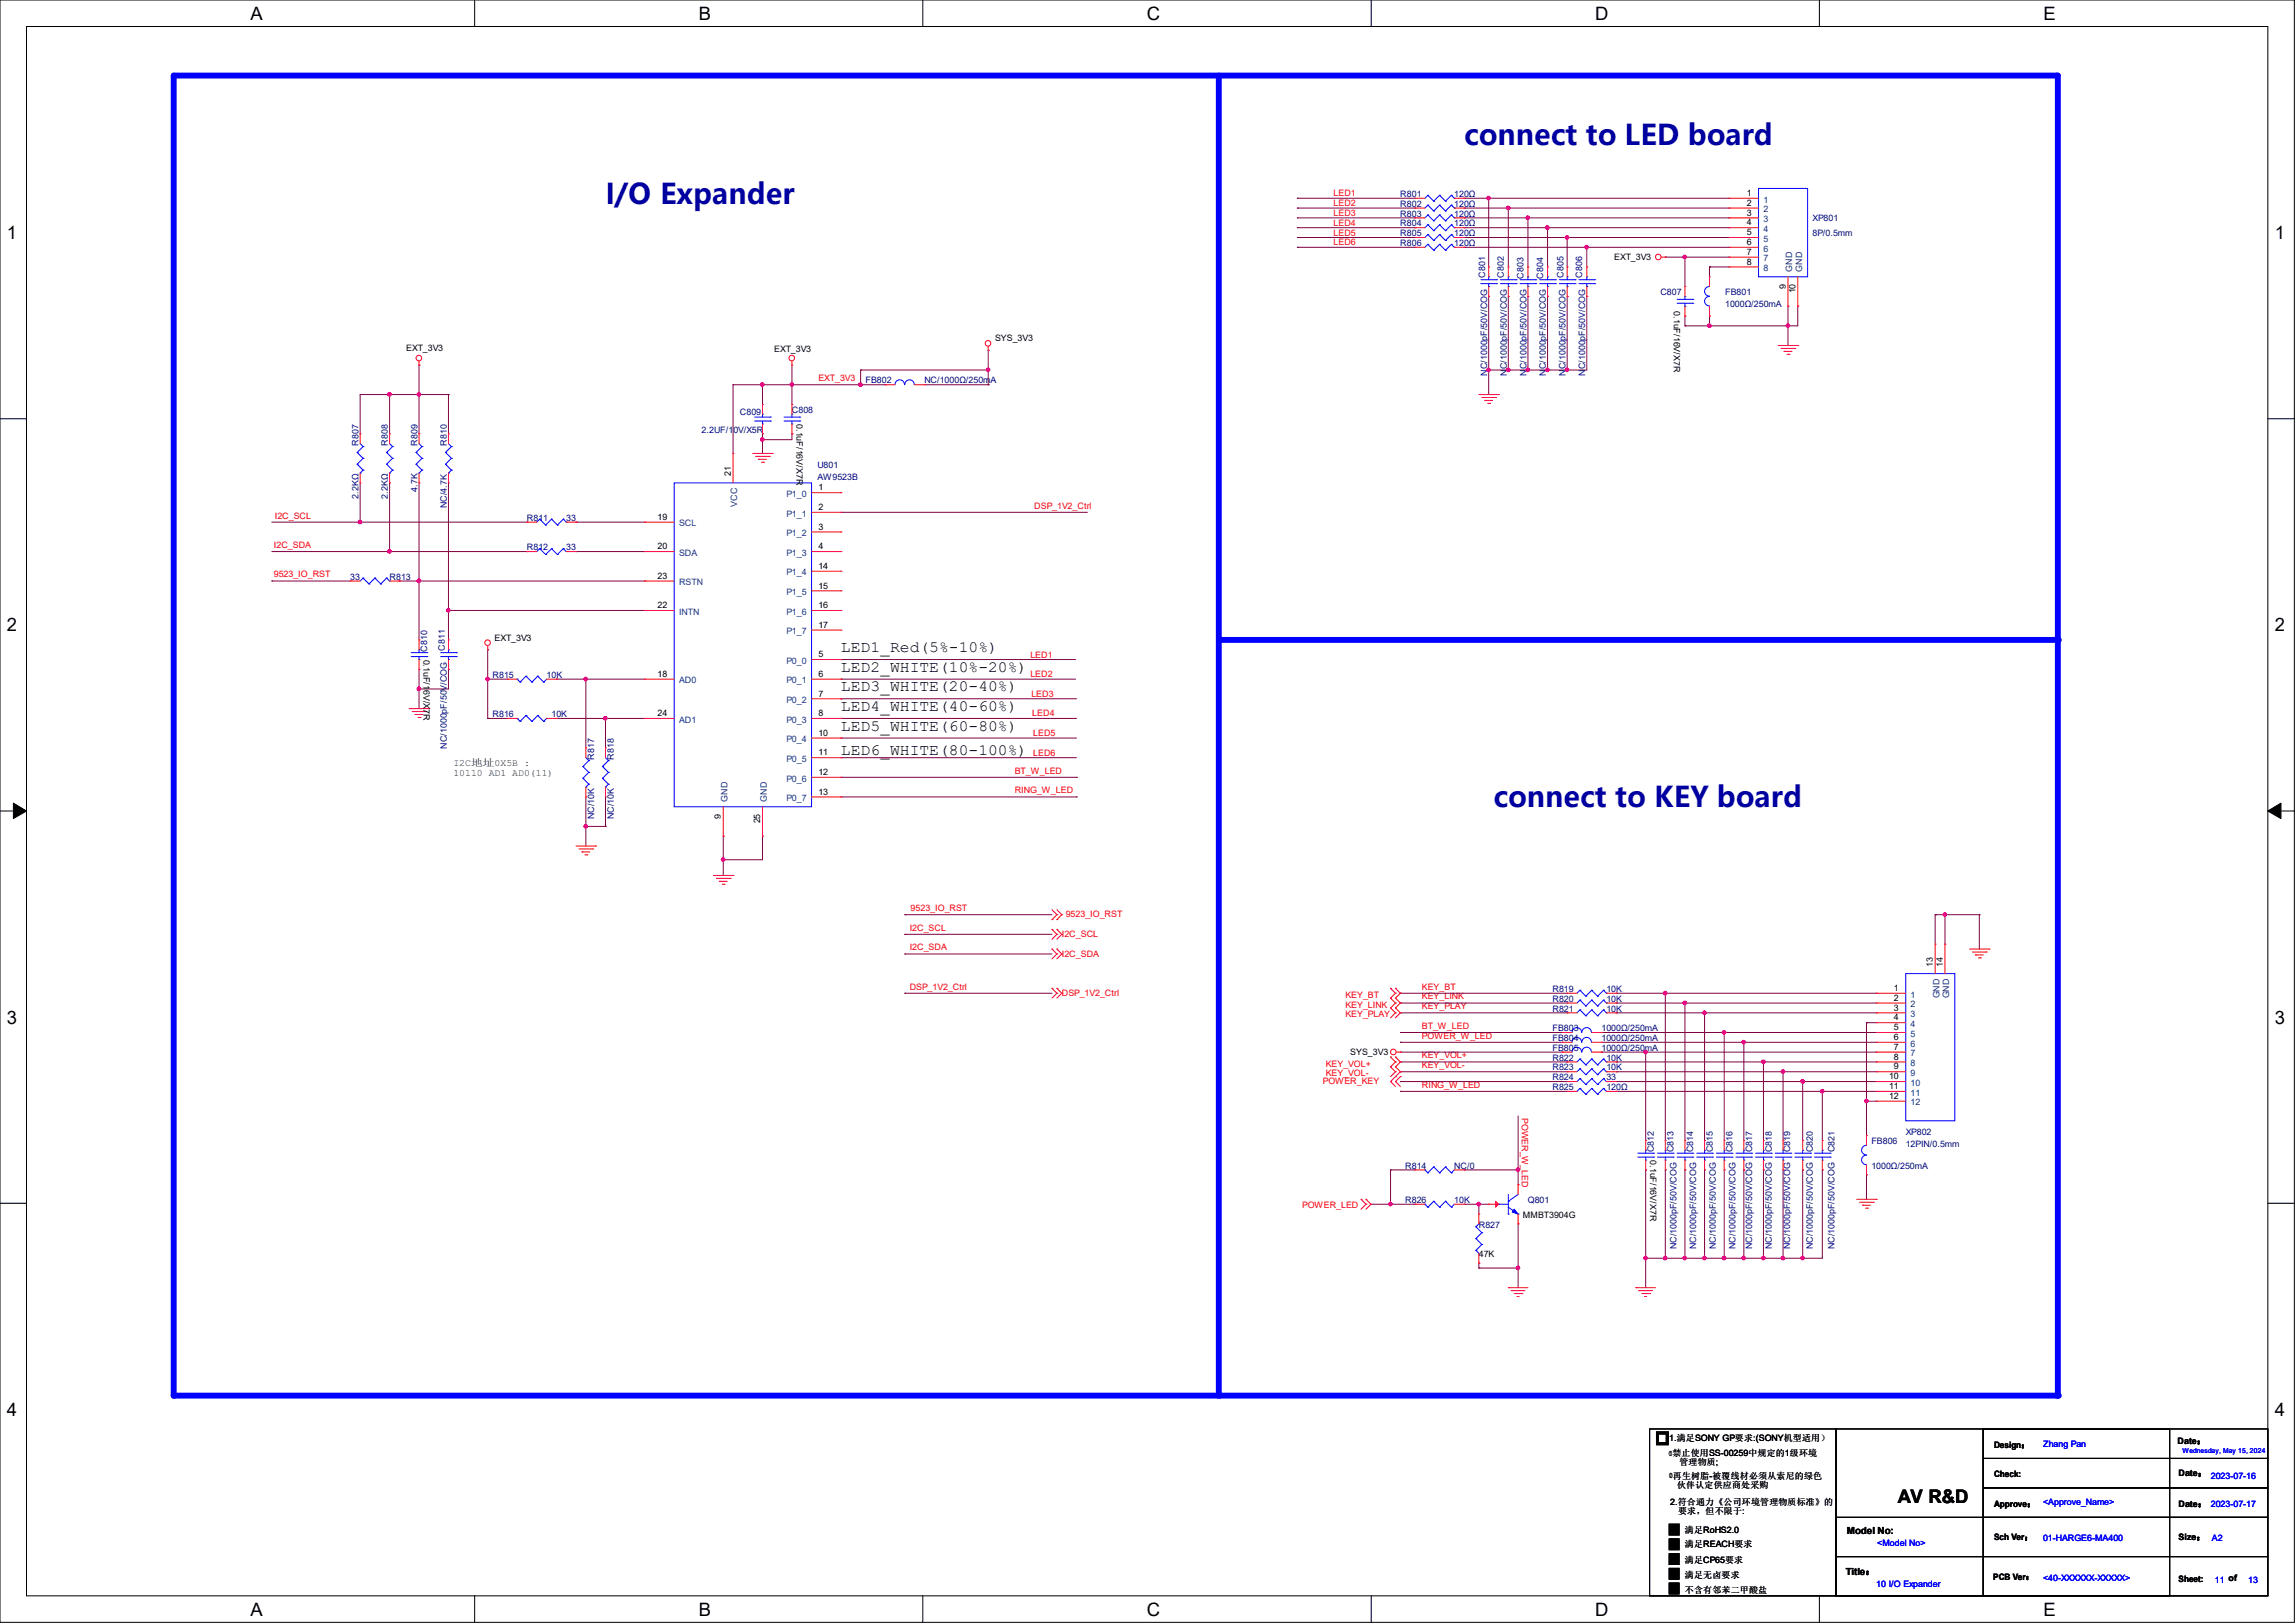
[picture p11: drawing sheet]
<svg xmlns="http://www.w3.org/2000/svg" width="297mm" height="210mm" viewBox="0 0 297 210" stroke-linecap="round" stroke-linejoin="round" font-family="sans-serif">
<defs><g id="words">
<g font-size="3.7" fill="#0000a0">
<text x="189.5" y="18.8">connect to LED board</text>
<text x="78.4" y="26.4">I/O Expander</text>
<text x="193.3" y="104.5">connect to KEY board</text>
</g>
<g font-size="2.4">
<text x="32.4" y="2.6">A</text>
<text x="90.4" y="2.6">B</text>
<text x="148.4" y="2.6">C</text>
<text x="206.5" y="2.6">D</text>
<text x="264.5" y="2.6">E</text>
<text x=".9" y="30.9">1</text>
<text x="294.4" y="30.9">1</text>
<text x=".9" y="81.7">2</text>
<text x="294.4" y="81.7">2</text>
<text x=".9" y="132.5">3</text>
<text x="294.4" y="132.5">3</text>
<text x=".9" y="183.2">4</text>
<text x="294.4" y="183.2">4</text>
<text x="245.6" y="194.5">AV R&amp;D</text>
<text x="32.4" y="209.1">A</text>
<text x="90.4" y="209.1">B</text>
<text x="148.4" y="209.1">C</text>
<text x="206.5" y="209.1">D</text>
<text x="264.5" y="209.1">E</text>
</g>
<g font-size="2">
<text x="108.8" y="84.4">LED1_Red(5%-10%)</text>
<text x="108.8" y="86.9">LED2_WHITE(10%-20%)</text>
<text x="108.8" y="89.5">LED3_WHITE(20-40%)</text>
<text x="108.8" y="94.5">LED5_WHITE(60-80%)</text>
<text x="108.8" y="92">LED4_WHITE(40-60%)</text>
<text x="108.8" y="97.7">LED6_WHITE(80-100%)</text>
</g>
<g font-size="1.3" fill="#008000">
<text x="58.7" y="99.1">I2C地址0X5B :</text>
<text x="58.7" y="100.4">10110 AD1 AD0(11)</text>
</g>
<g font-size="1.3">
<text x="238.9" y="203.8">Title：</text>
<text x="239" y="198.5">Model No:</text>
</g>
<g font-size="1.1" fill="#f00">
<text x="172.6" y="25.4">LED1</text>
<text x="172.6" y="26.7">LED2</text>
<text x="172.6" y="27.9">LED3</text>
<text x="172.6" y="29.2">LED4</text>
<text x="172.6" y="30.5">LED5</text>
<text x="172.6" y="31.8">LED6</text>
<text x="105.9" y="49.3">EXT_3V3</text>
<text x="133.9" y="65.8">DSP_1V2_Ctrl</text>
<text x="35.4" y="70.9">I2C_SDA</text>
<text x="35.6" y="67.1">I2C_SCL</text>
<text x="35.4" y="74.7">9523_IO_RST</text>
<text x="133.3" y="85.1">LED1</text>
<text x="133.3" y="87.6">LED2</text>
<text x="133.5" y="90.2">LED3</text>
<text x="133.6" y="92.7">LED4</text>
<text x="133.7" y="95.3">LED5</text>
<text x="131.3" y="100.1">BT_W_LED</text>
<text x="133.7" y="97.8">LED6</text>
<text x="131.3" y="102.7">RING_W_LED</text>
<text x="117.9" y="117.9">9523_IO_RST</text>
<text x="137.9" y="118.7">9523_IO_RST</text>
<text x="117.7" y="120.4">I2C_SCL</text>
<text x="117.7" y="123">I2C_SDA</text>
<text x="137.4" y="123.8">I2C_SDA</text>
<text x="137.4" y="121.2">I2C_SCL</text>
<text x="117.7" y="128.1">DSP_1V2_Ctrl</text>
<text x="137.4" y="128.9">DSP_1V2_Ctrl</text>
<text x="174.1" y="129.1">KEY_BT</text>
<text x="174.1" y="130.4">KEY_LINK</text>
<text x="174.1" y="131.7">KEY_PLAY</text>
<text x="184" y="130.6">KEY_PLAY</text>
<text x="184" y="129.3">KEY_LINK</text>
<text x="184" y="128.1">KEY_BT</text>
<text x="184" y="137">KEY_VOL+</text>
<text x="184" y="134.4">POWER_W_LED</text>
<text x="184" y="133.1">BT_W_LED</text>
<text x="171.2" y="140.3">POWER_KEY</text>
<text x="171.6" y="138">KEY_VOL+</text>
<text x="171.6" y="139.3">KEY_VOL-</text>
<text x="184" y="140.8">RING_W_LED</text>
<text x="184" y="138.2">KEY_VOL-</text>
<text x="196.9" y="144.6" transform="rotate(90 196.9 144.6)">POWER_W_LED</text>
<text x="168.5" y="156.3">POWER_LED</text>
</g>
<g font-size="1.1" fill="#000080">
<text x="181.2" y="29.3">R804</text>
<text x="181.2" y="26.8">R802</text>
<text x="181.2" y="28">R803</text>
<text x="181.2" y="25.5">R801</text>
<text x="188.2" y="29.3">120Ω</text>
<text x="188.2" y="26.8">120Ω</text>
<text x="188.2" y="28">120Ω</text>
<text x="188.2" y="25.5">120Ω</text>
<text x="234.6" y="28.7">XP801</text>
<text x="181.2" y="31.8">R806</text>
<text x="181.2" y="30.6">R805</text>
<text x="188.2" y="31.8">120Ω</text>
<text x="188.2" y="30.6">120Ω</text>
<text x="192.2" y="35.9" transform="rotate(-90 192.2 35.9)">C801</text>
<text x="194.6" y="35.9" transform="rotate(-90 194.6 35.9)">C802</text>
<text x="202.4" y="35.9" transform="rotate(-90 202.4 35.9)">C805</text>
<text x="204.8" y="35.9" transform="rotate(-90 204.8 35.9)">C806</text>
<text x="234.6" y="30.6">8P/0.5mm</text>
<text x="197.2" y="36.1" transform="rotate(-90 197.2 36.1)">C803</text>
<text x="199.7" y="36.1" transform="rotate(-90 199.7 36.1)">C804</text>
<text x="214.9" y="38.2">C807</text>
<text x="223.3" y="38.2">FB801</text>
<text x="223.3" y="39.7">1000Ω/250mA</text>
<text x="95.8" y="53.7">C809</text>
<text x="102.5" y="53.4">C808</text>
<text x="112" y="49.6">FB802</text>
<text x="119.6" y="49.6">NC/1000Ω/250mA</text>
<text x="192.5" y="48.6" transform="rotate(-90 192.5 48.6)">NC/1000pF/50V/COG</text>
<text x="195" y="48.6" transform="rotate(-90 195 48.6)">NC/1000pF/50V/COG</text>
<text x="197.5" y="48.6" transform="rotate(-90 197.5 48.6)">NC/1000pF/50V/COG</text>
<text x="200.1" y="48.6" transform="rotate(-90 200.1 48.6)">NC/1000pF/50V/COG</text>
<text x="202.6" y="48.6" transform="rotate(-90 202.6 48.6)">NC/1000pF/50V/COG</text>
<text x="205.2" y="48.6" transform="rotate(-90 205.2 48.6)">NC/1000pF/50V/COG</text>
<text x="46.4" y="57.7" transform="rotate(-90 46.4 57.7)">R807</text>
<text x="50.2" y="57.7" transform="rotate(-90 50.2 57.7)">R808</text>
<text x="54" y="57.7" transform="rotate(-90 54 57.7)">R809</text>
<text x="57.8" y="57.7" transform="rotate(-90 57.8 57.7)">R810</text>
<text x="90.8" y="56.1">2.2UF/10V/X5R</text>
<text x="46.4" y="64.5" transform="rotate(-90 46.4 64.5)">2.2KΩ</text>
<text x="50.2" y="64.5" transform="rotate(-90 50.2 64.5)">2.2KΩ</text>
<text x="54" y="63.6" transform="rotate(-90 54 63.6)">4.7K</text>
<text x="57.8" y="65.8" transform="rotate(-90 57.8 65.8)">NC/4.7K</text>
<text x="105.8" y="60.5">U801</text>
<text x="105.8" y="62.1">AW9523B</text>
<text x="68.2" y="67.4">R811</text>
<text x="68.2" y="71.2">R812</text>
<text x="73.3" y="67.4">33</text>
<text x="73.3" y="71.2">33</text>
<text x="45.3" y="75">33</text>
<text x="50.4" y="75">R813</text>
<text x="55.3" y="84.3" transform="rotate(-90 55.3 84.3)">C810</text>
<text x="57.6" y="84.2" transform="rotate(-90 57.6 84.2)">C811</text>
<text x="63.8" y="87.7">R815</text>
<text x="70.7" y="87.7">10K</text>
<text x="63.8" y="92.8">R816</text>
<text x="71.4" y="92.8">10K</text>
<text x="57.8" y="96.9" transform="rotate(-90 57.8 96.9)">NC/1000pF/50V/COG</text>
<text x="76.9" y="98.3" transform="rotate(-90 76.9 98.3)">R817</text>
<text x="79.4" y="98.3" transform="rotate(-90 79.4 98.3)">R818</text>
<text x="76.9" y="106" transform="rotate(-90 76.9 106)">NC/10K</text>
<text x="79.4" y="106" transform="rotate(-90 79.4 106)">NC/10K</text>
<text x="200.9" y="130.9">R821</text>
<text x="200.9" y="129.6">R820</text>
<text x="200.9" y="128.4">R819</text>
<text x="207.9" y="130.9">10K</text>
<text x="207.9" y="129.6">10K</text>
<text x="207.9" y="128.4">10K</text>
<text x="200.9" y="137.2">R822</text>
<text x="200.9" y="136">FB805</text>
<text x="200.9" y="134.7">FB804</text>
<text x="200.9" y="133.4">FB803</text>
<text x="207.3" y="136">1000Ω/250mA</text>
<text x="207.3" y="134.7">1000Ω/250mA</text>
<text x="207.3" y="133.4">1000Ω/250mA</text>
<text x="207.9" y="137.2">10K</text>
<text x="200.9" y="138.5">R823</text>
<text x="200.9" y="141.1">R825</text>
<text x="200.9" y="139.8">R824</text>
<text x="207.9" y="138.5">10K</text>
<text x="207.9" y="141.1">120Ω</text>
<text x="207.9" y="139.8">33</text>
<text x="214" y="149.1" transform="rotate(-90 214 149.1)">C812</text>
<text x="216.6" y="149.1" transform="rotate(-90 216.6 149.1)">C813</text>
<text x="219.1" y="149.1" transform="rotate(-90 219.1 149.1)">C814</text>
<text x="221.7" y="149.1" transform="rotate(-90 221.7 149.1)">C815</text>
<text x="224.2" y="149.1" transform="rotate(-90 224.2 149.1)">C816</text>
<text x="226.7" y="149.1" transform="rotate(-90 226.7 149.1)">C817</text>
<text x="229.3" y="149.1" transform="rotate(-90 229.3 149.1)">C818</text>
<text x="231.7" y="149.1" transform="rotate(-90 231.7 149.1)">C819</text>
<text x="234.6" y="149.1" transform="rotate(-90 234.6 149.1)">C820</text>
<text x="237.4" y="149.1" transform="rotate(-90 237.4 149.1)">C821</text>
<text x="242.2" y="148">FB806</text>
<text x="246.6" y="146.9">XP802</text>
<text x="246.6" y="148.4">12PIN/0.5mm</text>
<text x="181.9" y="155.7">R826</text>
<text x="181.9" y="151.2">R814</text>
<text x="188.2" y="155.7">10K</text>
<text x="188.2" y="151.2">NC/0</text>
<text x="197.7" y="155.7">Q801</text>
<text x="242.2" y="151.2">1000Ω/250mA</text>
<text x="191.4" y="158.8">R827</text>
<text x="217" y="161.7" transform="rotate(-90 217 161.7)">NC/1000pF/50V/COG</text>
<text x="219.5" y="161.7" transform="rotate(-90 219.5 161.7)">NC/1000pF/50V/COG</text>
<text x="222" y="161.7" transform="rotate(-90 222 161.7)">NC/1000pF/50V/COG</text>
<text x="224.6" y="161.7" transform="rotate(-90 224.6 161.7)">NC/1000pF/50V/COG</text>
<text x="226.7" y="161.7" transform="rotate(-90 226.7 161.7)">NC/1000pF/50V/COG</text>
<text x="229.3" y="161.7" transform="rotate(-90 229.3 161.7)">NC/1000pF/50V/COG</text>
<text x="231.7" y="161.7" transform="rotate(-90 231.7 161.7)">NC/1000pF/50V/COG</text>
<text x="234.6" y="161.7" transform="rotate(-90 234.6 161.7)">NC/1000pF/50V/COG</text>
<text x="237.4" y="161.7" transform="rotate(-90 237.4 161.7)">NC/1000pF/50V/COG</text>
</g>
<g font-size="1.1">
<text x="226.1" y="25.4">1</text>
<text x="226.1" y="26.6">2</text>
<text x="226.1" y="27.9">3</text>
<text x="226.1" y="29.2">4</text>
<text x="208.9" y="33.6">EXT_3V3</text>
<text x="226.1" y="30.4">5</text>
<text x="226.1" y="31.7">6</text>
<text x="226.1" y="33">7</text>
<text x="226.1" y="34.2">8</text>
<text x="216.6" y="40.3" transform="rotate(90 216.6 40.3)">0.1uF/16V/X7R</text>
<text x="231.1" y="37.3" transform="rotate(-90 231.1 37.3)">9</text>
<text x="232.4" y="38" transform="rotate(-90 232.4 38)">10</text>
<text x="52.6" y="45.4">EXT_3V3</text>
<text x="100.2" y="45.6">EXT_3V3</text>
<text x="128.8" y="44.2">SYS_3V3</text>
<text x="103.1" y="54.9" transform="rotate(90 103.1 54.9)">0.1uF/16V/X7R</text>
<text x="94.6" y="61.6" transform="rotate(-90 94.6 61.6)">21</text>
<text x="105.9" y="63.5">1</text>
<text x="105.9" y="66">2</text>
<text x="85.1" y="67.3">19</text>
<text x="85.1" y="71.1">20</text>
<text x="105.9" y="68.5">3</text>
<text x="105.9" y="71.1">4</text>
<text x="85.1" y="74.9">23</text>
<text x="105.9" y="73.6">14</text>
<text x="105.9" y="76.2">15</text>
<text x="64" y="82.9">EXT_3V3</text>
<text x="85.1" y="78.7">22</text>
<text x="105.9" y="78.7">16</text>
<text x="105.9" y="81.2">17</text>
<text x="54.8" y="85.3" transform="rotate(90 54.8 85.3)">0.1uF/16V/X7R</text>
<text x="85.1" y="87.6">18</text>
<text x="105.9" y="85.1">5</text>
<text x="105.9" y="87.6">6</text>
<text x="85.1" y="92.7">24</text>
<text x="105.9" y="90.1">7</text>
<text x="105.9" y="92.7">8</text>
<text x="105.9" y="95.2">10</text>
<text x="105.9" y="97.8">11</text>
<text x="105.9" y="100.3">12</text>
<text x="93.3" y="105.9" transform="rotate(-90 93.3 105.9)">9</text>
<text x="98.4" y="106.6" transform="rotate(-90 98.4 106.6)">25</text>
<text x="105.9" y="102.8">13</text>
<text x="250.2" y="125.1" transform="rotate(-90 250.2 125.1)">13</text>
<text x="251.4" y="125.1" transform="rotate(-90 251.4 125.1)">14</text>
<text x="245.1" y="128.2">1</text>
<text x="245.1" y="129.5">2</text>
<text x="245.1" y="130.8">3</text>
<text x="174.7" y="136.5">SYS_3V3</text>
<text x="245.1" y="132">4</text>
<text x="245.1" y="133.3">5</text>
<text x="245.1" y="134.6">6</text>
<text x="245.1" y="135.9">7</text>
<text x="245.1" y="137.1">8</text>
<text x="244.5" y="139.7">10</text>
<text x="244.5" y="140.9">11</text>
<text x="244.5" y="142.2">12</text>
<text x="245.1" y="138.4">9</text>
<text x="213.6" y="150.1" transform="rotate(90 213.6 150.1)">0.1uF/16V/X7R</text>
<text x="197.1" y="157.6">MMBT3904G</text>
<text x="191.4" y="162.6">47K</text>
<text x="216" y="186.5">1.满足SONY GP要求:(SONY机型适用）</text>
<text x="216.4" y="188.4">禁止使用SS-00259中规定的1级环境</text>
<text x="216.5" y="191.3">再生树脂-被覆线材必须从索尼的绿色</text>
<text x="217.3" y="189.6">管理物质;</text>
<text x="258.1" y="187.4">Design：</text>
<text x="258.1" y="191.2">Check:</text>
<text x="281.8" y="186.9">Date：</text>
<text x="281.9" y="191.1">Date：</text>
<text x="216.1" y="194.8">2.符合通力《公司环境管理物质标准》的</text>
<text x="217" y="192.5">伙伴认定供应商处采购</text>
<text x="217.2" y="196">要求，但不限于:</text>
<text x="258.1" y="195">Approve：</text>
<text x="281.9" y="195">Date： 2023-07-17</text>
<text x="218.1" y="198.3">满足RoHS2.0</text>
<text x="218.1" y="200.2">满足REACH要求</text>
<text x="218.1" y="202.3">满足CP65要求</text>
<text x="258.1" y="199.3">Sch Ver：</text>
<text x="281.9" y="199.3">Size：</text>
<text x="218.1" y="204.2">满足无卤要求</text>
<text x="218.1" y="206.1">不含有邻苯二甲酸盐</text>
<text x="257.9" y="204.4">PCB Ver：</text>
<text x="281.9" y="204.6">Sheet:</text>
</g>
<g font-size="1.1" fill="#004080">
<text x="228.2" y="26.2">1</text>
<text x="228.2" y="27.5">2</text>
<text x="228.2" y="28.7">3</text>
<text x="228.2" y="30">4</text>
<text x="228.2" y="31.3">5</text>
<text x="228.2" y="32.6">6</text>
<text x="228.2" y="33.8">7</text>
<text x="228.2" y="35.1">8</text>
<text x="232" y="35.2" transform="rotate(-90 232 35.2)">GND</text>
<text x="233.2" y="35.2" transform="rotate(-90 233.2 35.2)">GND</text>
<text x="95.4" y="65.6" transform="rotate(-90 95.4 65.6)">VCC</text>
<text x="101.8" y="64.3">P1_0</text>
<text x="87.9" y="68.1">SCL</text>
<text x="87.9" y="71.9">SDA</text>
<text x="101.8" y="66.8">P1_1</text>
<text x="101.8" y="69.4">P1_2</text>
<text x="101.8" y="71.9">P1_3</text>
<text x="87.9" y="75.7">RSTN</text>
<text x="101.8" y="74.5">P1_4</text>
<text x="101.8" y="77">P1_5</text>
<text x="87.9" y="79.5">INTN</text>
<text x="101.8" y="79.5">P1_6</text>
<text x="101.8" y="82.1">P1_7</text>
<text x="87.9" y="88.4">AD0</text>
<text x="101.8" y="85.9">P0_0</text>
<text x="101.8" y="88.4">P0_1</text>
<text x="87.9" y="93.5">AD1</text>
<text x="101.8" y="91">P0_2</text>
<text x="101.8" y="93.5">P0_3</text>
<text x="101.8" y="96.1">P0_4</text>
<text x="101.8" y="98.6">P0_5</text>
<text x="101.8" y="101.1">P0_6</text>
<text x="94.2" y="103.8" transform="rotate(-90 94.2 103.8)">GND</text>
<text x="99.2" y="103.8" transform="rotate(-90 99.2 103.8)">GND</text>
<text x="101.8" y="103.7">P0_7</text>
<text x="247.3" y="129.1">1</text>
<text x="247.3" y="130.3">2</text>
<text x="247.3" y="131.6">3</text>
<text x="251" y="129.2" transform="rotate(-90 251 129.2)">GND</text>
<text x="252.3" y="129.2" transform="rotate(-90 252.3 129.2)">GND</text>
<text x="247.3" y="132.9">4</text>
<text x="247.3" y="134.2">5</text>
<text x="247.3" y="135.4">6</text>
<text x="247.3" y="136.7">7</text>
<text x="247.3" y="138">8</text>
<text x="247.3" y="139.2">9</text>
<text x="247.3" y="140.5">10</text>
<text x="247.3" y="141.8">11</text>
<text x="247.3" y="143">12</text>
</g>
<g font-size="1.1" fill="#00f">
<text x="264.4" y="187.3">Zhang Pan</text>
<text x="286.1" y="191.4">2023-07-16</text>
<text x="264.4" y="194.8">&lt;Approve_Name&gt;</text>
<text x="242.9" y="200.1">&lt;Model No&gt;</text>
<text x="264.4" y="199.4">01-HARGE6-MA400</text>
<text x="286.3" y="199.4">A2</text>
<text x="242.8" y="205.3">10 I/O Expander</text>
<text x="264.4" y="204.6">&lt;40-XXXXXX-XXXXX&gt;</text>
<text x="286.6" y="204.8">11 of</text>
<text x="290.9" y="204.8">13</text>
</g>
<g font-size=".9">
<text x="216" y="188.4">①</text>
<text x="216" y="191.3">②</text>
</g>
<text font-size=".9" fill="#00f" x="282.5" y="188">Wednesday, May 15, 2024</text>
</g></defs>
<path d="M0 0h296.9v209.9h-296.9zM3.4 3.4h290.1v203.1h-290.1z" fill="none" stroke="#000" stroke-width=".13"/>
<g fill="#fff">
<path d="M32.4 .4h1.6v2.7h-1.6z"/>
<path d="M32.4 206.9h1.6v2.7h-1.6z"/>
</g>
<path d="M61.4 0v3.4M61.4 206.5v3.4" fill="none" stroke="#000" stroke-width=".13"/>
<g fill="#fff">
<path d="M90.4 .4h1.6v2.7h-1.6z"/>
<path d="M90.4 206.9h1.6v2.7h-1.6z"/>
</g>
<path d="M119.4 0v3.4M119.4 206.5v3.4" fill="none" stroke="#000" stroke-width=".13"/>
<g fill="#fff">
<path d="M148.4 .4h1.7v2.7h-1.7z"/>
<path d="M148.4 206.9h1.7v2.7h-1.7z"/>
</g>
<path d="M177.5 0v3.4M177.5 206.5v3.4" fill="none" stroke="#000" stroke-width=".13"/>
<g fill="#fff">
<path d="M206.5 .4h1.7v2.7h-1.7z"/>
<path d="M206.5 206.9h1.7v2.7h-1.7z"/>
</g>
<path d="M235.5 0v3.4M235.5 206.5v3.4" fill="none" stroke="#000" stroke-width=".13"/>
<g fill="#fff">
<path d="M264.5 .4h1.5v2.7h-1.5z"/>
<path d="M264.5 206.9h1.5v2.7h-1.5z"/>
<path d="M.9 28.8h1.3v2.7h-1.3z"/>
<path d="M294.4 28.8h1.3v2.7h-1.3z"/>
<path d="M.9 79.5h1.3v2.7h-1.3z"/>
<path d="M294.4 79.5h1.3v2.7h-1.3z"/>
</g>
<path d="M0 54.2h3.4M293.5 54.2h3.4" fill="none" stroke="#000" stroke-width=".13"/>
<g fill="#fff">
<path d="M.9 130.3h1.3v2.7h-1.3z"/>
<path d="M294.4 130.3h1.3v2.7h-1.3z"/>
</g>
<path d="M0 104.9h3.4M293.5 104.9h3.4" fill="none" stroke="#000" stroke-width=".13"/>
<path d="M1.7 103.9l1.7 1-1.7 1zM293.5 104.9l1.7-1v2z" fill="#000" stroke="#000" stroke-width=".13"/>
<g fill="#fff">
<path d="M.9 181.1h1.3v2.6h-1.3z"/>
<path d="M294.4 181.1h1.3v2.6h-1.3z"/>
</g>
<path d="M0 155.7h3.4M293.5 155.7h3.4" fill="none" stroke="#000" stroke-width=".13"/>
<path d="M22.5 9.8v170.8" fill="none" stroke="#00f" stroke-width=".76"/>
<circle cx="22.5" cy="180.6" r=".38" fill="#00f"/>
<path d="M22.5 9.8h243.7" fill="none" stroke="#00f" stroke-width=".76"/>
<circle cx="266.2" cy="9.8" r=".38" fill="#00f"/>
<path d="M157.7 9.8v170.8" fill="none" stroke="#00f" stroke-width=".76"/>
<circle cx="157.7" cy="180.6" r=".38" fill="#00f"/>
<path d="M266.3 9.8v170.8" fill="none" stroke="#00f" stroke-width=".76"/>
<circle cx="266.3" cy="180.6" r=".38" fill="#00f"/>
<path d="M22.5 180.6h243.7" fill="none" stroke="#00f" stroke-width=".76"/>
<circle cx="266.2" cy="180.6" r=".38" fill="#00f"/>
<path d="M157.7 82.8h108.6" fill="none" stroke="#00f" stroke-width=".76"/>
<circle cx="266.3" cy="82.8" r=".38" fill="#00f"/>
<g fill="none" stroke="#800040" stroke-width=".13">
<path d="M167.9 25.7h.1M167.9 26.9h.1M167.9 28.2h.1M167.9 29.5h.1M167.9 30.7h.1M167.9 32h.1M167.9 28.2h15.2M167.9 25.7h15.2M167.9 26.9h15.2M167.9 30.7h15.2M167.9 29.5h15.2M167.9 32h15.2"/>
<path d="M189.5 28.2h.1M189.5 26.9h.1M189.5 30.7h.1M189.5 29.5h.1M189.5 32h.1M189.5 25.7h.1M189.5 28.2h34.3M189.5 25.7h34.3M189.5 26.9h34.3M189.5 30.7h34.3M189.5 29.5h34.3M189.5 32h34.3"/>
<path d="M192.7 38.4h.1M192.7 25.7h.1M192.7 25.7v8.8M192.7 38.4v12.7M195.2 38.4h.1M195.2 26.9h.1M195.2 26.9v7.6M195.2 38.4v9.5M197.7 28.2h.1M197.7 38.4h.1M197.7 28.2v6.3M197.7 38.4v9.5"/>
<path d="M200.3 38.4h.1M200.3 29.5h.1M200.3 29.5v5M200.3 38.4v9.5M202.8 38.4h.1M202.8 30.7h.1M202.8 30.7v3.8M202.8 38.4v9.5M205.4 38.4h.1M205.4 32h.1M205.4 32v2.5M205.4 38.4v9.5h-12.7"/>
<path d="M215.5 33.3h.1M215.5 33.3h8.3M218.1 33.3h.1M218.1 33.3v3.8M221.2 34.5h.1M221.2 34.5h2.6M221.2 34.5v1.3M231.4 39.6h.1M231.4 39.6v5.1M232.7 39.6h.1M232.7 39.6v2.6h-14.6M46.6 51.1h.1"/>
<path d="M46.6 51.1h11.4M46.6 51.1v5M50.4 51.1h.1M50.4 51.1v5M54.2 51.1h.1M54.2 47.2h.1M54.2 47.2v8.9M58 51.1h.1M58 51.1v5M94.9 49.8h.1M94.9 49.8v8.9M94.9 49.8h19.7"/>
<path d="M98.7 49.8h.1M98.7 56.9h.1M98.7 56.1h.1M98.7 49.8v2.5M98.7 56.1v2.6M102.5 49.8h.1M102.5 56.1h.1M102.5 56.1v.8h-3.8M102.5 47.2v5.1M111.4 49.8h.1M111.4 47.9h.1M111.4 47.9h16.5"/>
<path d="M111.4 47.9v1.9M114.6 49.8h.1M119.6 49.8h8.3M127.9 45.3h.1M127.9 49.8h.1M127.9 47.9h.1M127.9 45.3v4.5M192.7 47.9h.1M195.2 47.9h.1M197.7 47.9h.1M200.3 47.9h.1M202.8 47.9h.1"/>
<path d="M218.1 40.9h.1M218.1 42.2h.1M218.1 40.9v1.3M221.2 42.2h.1M221.2 40.9h.1M221.2 40.9v1.3M231.4 42.2h.1M35.2 75.2h.1M35.2 71.4h33M35.2 67.6h33M35.2 75.2h10.1M46.6 67.6h.1"/>
<path d="M46.6 62.5v5.1M50.4 71.4h.1M50.4 62.5v8.9M51.7 75.2h.1M51.7 75.2h31.7M54.2 75.2h.1M54.2 62.5v20.3M58 79h.1M58 62.5v20.3M58 79h25.4M68.2 71.4h.1M68.2 67.6h.1"/>
<path d="M74.5 67.6h.1M74.5 71.4h.1M74.5 71.4h8.9M74.5 67.6h8.9M108.8 66.3h31.8M140.6 66.3h.1M54.2 89.2h.1M54.2 91.7h.1M54.2 86.6v5.1M58 86.6h.1M58 86.6v2.6h-3.8M63.1 87.9h.1"/>
<path d="M63.1 84.1h.1M63.1 93h.1M63.1 87.9h2.6M63.1 93h2.6M63.1 84.1v8.9M72 87.9h.1M72 93h.1M72 87.9h11.4M72 93h11.4M75.8 87.9h.1M75.8 87.9v8.9M78.4 93h.1"/>
<path d="M78.4 93v3.8M108.8 98h.1M108.8 85.3h.1M108.8 95.5h.1M108.8 93h.1M108.8 90.4h.1M108.8 87.9h.1M108.8 87.9h30.4M108.8 93h30.5M108.8 98h30.5M108.8 85.3h30.4M108.8 95.5h30.5"/>
<path d="M108.8 90.4h30.5M75.8 106.9h.1M75.8 103.1v6.4M75.8 106.9h2.6M78.4 106.9h.1M78.4 103.1v3.8M93.6 108.2h.1M93.6 111.3h.1M93.6 108.2v5.1M98.7 108.2h.1M98.7 108.2v3.1h-5.1M108.8 100.6h30.5"/>
<path d="M108.8 103.1h30.5M117.1 118.4h.1M117.1 118.4h19M139.3 100.6h.1M139.3 103.1h.1M250.4 118.4h.1M250.4 118.4h5.8M250.4 118.4v3.8M251.7 118.4h.1M251.7 118.4v3.8M256.2 118.4h.1M256.2 118.4v4.4"/>
<path d="M117.1 120.9h.1M117.1 123.4h.1M117.1 128.5h.1M117.1 120.9h19M117.1 123.4h19M117.1 128.5h19M181.2 140h.1M181.2 138.7h.1M181.2 137.4h.1M181.2 134.9h.1M181.2 133.6h.1M181.2 131.1h.1"/>
<path d="M181.2 129.8h.1M181.2 128.5h.1M181.2 136.1h.1M181.2 128.5h21.6M181.2 131.1h21.6M181.2 133.6h21M181.2 129.8h21.6M181.2 134.9h21M181.2 137.4h21.6M181.2 140h21.6M181.2 138.7h21.6M181.2 136.1h21"/>
<path d="M207.3 136.1h.1M207.3 133.6h35.5M207.3 134.9h35.5M207.3 136.1h35.5M209.2 128.5h.1M209.2 129.8h.1M209.2 131.1h.1M209.2 137.4h.1M209.2 138.7h.1M209.2 140h.1M209.2 128.5h33.6M209.2 131.1h33.6"/>
<path d="M209.2 129.8h33.6M209.2 137.4h33.6M209.2 140h33.6M209.2 138.7h33.6M213 136.1h.1M213 136.1v11.5M215.5 128.5h.1M215.5 128.5v19.1M218.1 129.8h.1M218.1 129.8v17.8M220.6 131.1h.1M220.6 131.1v16.5"/>
<path d="M223.1 133.6h.1M223.1 133.6v14M225.7 134.9h.1M225.7 134.9v12.7M228.2 137.4h.1M228.2 137.4v10.2M230.8 138.7h.1M230.8 138.7v8.9M233.3 140h.1M233.3 140v7.6M241.6 132.3h.1M241.6 132.3h1.2"/>
<path d="M241.6 132.3v14.6M177.4 155.8h5.7M180 155.8h.1M180 151.4h.1M180 151.4h3.1M180 151.4v4.4M181.2 141.2h.1M181.2 141.2h21.6M183.1 155.8h.1M189.5 155.8h.1M189.5 151.4h.1M189.5 155.8h3.2"/>
<path d="M189.5 151.4h7M191.4 155.8h.1M191.4 155.8v1.3M196.5 158.4h.1M196.5 151.4h.1M196.5 153.3h.1M196.5 144.4v8.9M196.5 158.4v8.2M209.2 141.2h.1M209.2 141.2h33.6M213 151.4h.1M213 151.4v15.2"/>
<path d="M215.5 151.4h.1M215.5 151.4v11.4M218.1 151.4h.1M218.1 151.4v11.4M220.6 151.4h.1M220.6 151.4v11.4M223.1 151.4h.1M223.1 151.4v11.4M225.7 151.4h.1M225.7 151.4v11.4M228.2 151.4h.1M228.2 151.4v11.4"/>
<path d="M230.8 151.4h.1M230.8 151.4v11.4M233.3 151.4h.1M233.3 151.4v11.4M235.8 151.4h.1M235.8 141.2h.1M235.8 151.4v11.4h-22.8M235.8 141.2v6.4M241.6 142.5h.1M241.6 152h.1M241.6 142.5h1.2M241.6 152v3.2"/>
<path d="M191.4 164.1h.1M191.4 163.4h.1M191.4 164.1h5.1M191.4 163.4v.7M196.5 164.1h.1M213 162.8h.1M215.5 162.8h.1M218.1 162.8h.1M220.6 162.8h.1M223.1 162.8h.1M225.7 162.8h.1M228.2 162.8h.1"/>
<path d="M230.8 162.8h.1M233.3 162.8h.1"/>
</g>
<g fill="#f0f" stroke="#f0f" stroke-width=".13">
<circle cx="50.4" cy="71.4" r=".23"/>
<circle cx="78.3" cy="92.9" r=".23"/>
<circle cx="46.6" cy="67.5" r=".23"/>
<circle cx="75.8" cy="106.9" r=".23"/>
<circle cx="75.8" cy="87.9" r=".23"/>
<circle cx="63.1" cy="87.9" r=".23"/>
<circle cx="54.2" cy="75.2" r=".23"/>
<circle cx="54.2" cy="89.1" r=".23"/>
<circle cx="54.2" cy="51" r=".23"/>
<circle cx="58" cy="79" r=".23"/>
<circle cx="93.6" cy="111.2" r=".23"/>
<circle cx="98.7" cy="49.8" r=".23"/>
<circle cx="111.4" cy="49.8" r=".23"/>
<circle cx="102.5" cy="49.8" r=".23"/>
<circle cx="98.7" cy="56.9" r=".23"/>
<circle cx="215.5" cy="128.5" r=".23"/>
<circle cx="220.6" cy="131" r=".23"/>
<circle cx="223.1" cy="133.6" r=".23"/>
<circle cx="218" cy="129.8" r=".23"/>
<circle cx="223.1" cy="162.8" r=".23"/>
<circle cx="228.2" cy="162.8" r=".23"/>
<circle cx="225.7" cy="162.8" r=".23"/>
<circle cx="230.7" cy="162.8" r=".23"/>
<circle cx="233.3" cy="162.8" r=".23"/>
<circle cx="225.7" cy="134.9" r=".23"/>
<circle cx="213" cy="162.8" r=".23"/>
<circle cx="213" cy="136.1" r=".23"/>
<circle cx="251.7" cy="118.3" r=".23"/>
<circle cx="218" cy="162.8" r=".23"/>
<circle cx="220.6" cy="162.8" r=".23"/>
<circle cx="215.5" cy="162.8" r=".23"/>
<circle cx="228.2" cy="137.4" r=".23"/>
<circle cx="230.7" cy="138.7" r=".23"/>
<circle cx="233.3" cy="139.9" r=".23"/>
<circle cx="235.8" cy="141.2" r=".23"/>
<circle cx="241.5" cy="142.5" r=".23"/>
<circle cx="195.2" cy="47.9" r=".23"/>
<circle cx="200.3" cy="47.9" r=".23"/>
<circle cx="202.8" cy="47.9" r=".23"/>
<circle cx="231.4" cy="42.1" r=".23"/>
<circle cx="221.2" cy="42.1" r=".23"/>
<circle cx="218" cy="33.3" r=".23"/>
<circle cx="197.7" cy="28.2" r=".23"/>
<circle cx="197.7" cy="47.9" r=".23"/>
<circle cx="192.6" cy="47.9" r=".23"/>
<circle cx="192.6" cy="25.6" r=".23"/>
<circle cx="195.2" cy="26.9" r=".23"/>
<circle cx="200.3" cy="29.4" r=".23"/>
<circle cx="202.8" cy="30.7" r=".23"/>
<circle cx="205.3" cy="32" r=".23"/>
<circle cx="191.4" cy="155.8" r=".23"/>
<circle cx="196.4" cy="164.1" r=".23"/>
<circle cx="196.4" cy="151.4" r=".23"/>
<circle cx="50.4" cy="51" r=".23"/>
<circle cx="179.9" cy="155.8" r=".23"/>
<circle cx="127.9" cy="47.9" r=".23"/>
</g>
<g fill="none" stroke="#f00" stroke-width=".13">
<path d="M183.1 29.5h.1M183.1 26.9h.1M183.1 32h.1M183.1 28.2h.1M183.1 25.7h.1M183.1 30.7h.1M183.1 29.5h1.3M183.1 26.9h1.3M183.1 32h1.3M183.1 28.2h1.3M183.1 25.7h1.3M183.1 30.7h1.3"/>
<path d="M188.2 29.5h1.3M188.2 26.9h1.3M188.2 32h1.3M188.2 28.2h1.3M188.2 25.7h1.3M188.2 30.7h1.3M189.5 29.5h.1M189.5 26.9h.1M189.5 32h.1M189.5 28.2h.1M189.5 25.7h.1M189.5 30.7h.1"/>
<path d="M192.7 34.5h.1M192.7 38.4h.1M192.7 34.5v1.3M192.7 37.1v1.3M195.2 34.5h.1M195.2 38.4h.1M195.2 34.5v1.3M195.2 37.1v1.3M197.7 34.5h.1M197.7 38.4h.1M197.7 34.5v1.3M197.7 37.1v1.3"/>
<path d="M200.3 34.5h.1M200.3 38.4h.1M200.3 34.5v1.3M200.3 37.1v1.3M202.8 34.5h.1M202.8 38.4h.1M202.8 34.5v1.3M202.8 37.1v1.3M205.4 34.5h.1M205.4 38.4h.1M205.4 34.5v1.3M205.4 37.1v1.3"/>
<path d="M215 33.3h.5M215.5 33.3h.1M218.1 37.1h.1M218.1 37.1v1.3M218.1 39.6v1.3M221.2 35.8h.1M221.2 35.8v1.3M221.2 39.6v1.3M223.8 25.7h.1M223.8 26.9h.1M223.8 28.2h.1M223.8 29.5h.1"/>
<path d="M223.8 30.7h.1M223.8 32h.1M223.8 33.3h.1M223.8 34.5h.1M223.8 33.3h3.8M223.8 29.5h3.8M223.8 26.9h3.8M223.8 32h3.8M223.8 28.2h3.8M223.8 25.7h3.8M223.8 30.7h3.8M223.8 34.5h3.8"/>
<path d="M231.4 39.6h.1M231.4 35.8v3.8M232.7 39.6h.1M232.7 35.8v3.8M46.6 56.1h.1M46.6 56.1v1.3M50.4 56.1h.1M50.4 56.1v1.3M54.2 47.2h.1M54.2 56.1h.1M54.2 46.7v.5M54.2 56.1v1.3"/>
<path d="M58 56.1h.1M58 56.1v1.3M94.9 58.7h.1M94.9 58.7v3.8M97.4 58.7h2.5M97.8 59.1h1.8M98.2 59.4h.1M98.2 59.4h1M98.6 59.8h.2M98.7 52.3h.1M98.7 56.1h.1M98.7 52.3v1.3"/>
<path d="M98.7 54.9v1.2M98.8 59.8h.1M99.6 59.1h.1M99.9 58.7h.1M102.5 47.2h.1M102.5 52.3h.1M102.5 56.1h.1M102.5 46.7v.5M102.5 52.3v1.3M102.5 54.9v1.2M114.6 49.8h.1M114.6 49.8h1.2"/>
<path d="M118.4 49.8h1.2M119.6 49.8h.1M127.9 45.3h.1M127.9 44.8v.5M191.4 51.1h2.5M191.8 51.4h1.7M192.2 51.8h.1M192.2 51.8h1M192.5 52.2h.3M192.8 52.2h.1M193.5 51.4h.1M193.9 51.1h.1"/>
<path d="M218.1 40.9h.1M221.2 40.9h.1M230.1 44.7h2.6M230.5 45.1h1.8M230.9 45.5h.1M230.9 45.5h1M231.3 45.8h.2M231.5 45.8h.1M232.3 45.1h.1M232.7 44.7h.1M45.3 75.2h.1M45.3 75.2h1.3"/>
<path d="M46.6 62.5h.1M46.6 61.2v1.3M50.4 62.5h.1M50.4 75.2h1.3M50.4 61.2v1.3M51.7 75.2h.1M54.2 62.5h.1M54.2 61.2v1.3M58 62.5h.1M58 61.2v1.3M68.2 67.6h.1M68.2 71.4h.1"/>
<path d="M68.2 71.4h1.3M68.2 67.6h1.3M73.3 71.4h1.2M73.3 67.6h1.2M74.5 67.6h.1M74.5 71.4h.1M83.4 79h.1M83.4 67.6h.1M83.4 71.4h.1M83.4 75.2h.1M83.4 71.4h3.8M83.4 79h3.8"/>
<path d="M83.4 67.6h3.8M83.4 75.2h3.8M105 63.8h3.8M105 66.3h3.8M105 68.8h3.8M105 71.4h3.8M105 73.9h3.8M105 76.5h3.8M105 79h3.8M108.8 63.8h.1M108.8 66.3h.1M108.8 68.8h.1"/>
<path d="M108.8 71.4h.1M108.8 73.9h.1M108.8 76.5h.1M108.8 79h.1M53 91.7h2.5M53.3 92.1h1.8M53.7 92.5h.1M53.7 92.5h1M54.1 92.8h.3M54.2 82.8h.1M54.2 86.6h.1M54.2 82.8v1.3"/>
<path d="M54.2 85.3v1.3M54.4 92.8h.1M55.1 92.1h.1M55.5 91.7h.1M58 82.8h.1M58 86.6h.1M58 82.8v1.3M58 85.3v1.3M63.1 84.1h.1M63.1 83.6v.5M65.7 87.9h.1M65.7 93h.1"/>
<path d="M65.7 87.9h1.2M65.7 93h1.2M70.7 87.9h1.3M70.7 93h1.3M72 87.9h.1M72 93h.1M75.8 96.8h.1M75.8 96.8v1.2M78.4 96.8h.1M78.4 96.8v1.2M83.4 87.9h.1M83.4 93h.1"/>
<path d="M83.4 87.9h3.8M83.4 93h3.8M105 81.5h3.8M105 85.3h3.8M105 87.9h3.8M105 90.4h3.8M105 93h3.8M105 95.5h3.8M105 98h3.8M108.8 81.5h.1M108.8 85.3h.1M108.8 87.9h.1"/>
<path d="M108.8 90.4h.1M108.8 93h.1M108.8 95.5h.1M108.8 98h.1M74.5 109.5h2.6M74.9 109.9h1.8M75.3 110.2h.1M75.3 110.2h1M75.7 110.6h.2M75.8 103.1h.1M75.8 101.9v1.2M75.9 110.6h.1"/>
<path d="M76.7 109.9h.1M77.1 109.5h.1M78.4 103.1h.1M78.4 101.9v1.2M92.3 113.3h2.6M92.7 113.7h1.8M93.1 114h.1M93.1 114h1M93.5 114.4h.2M93.6 108.2h.1M93.6 104.4v3.8M93.7 114.4h.1"/>
<path d="M94.5 113.7h.1M94.9 113.3h.1M98.7 108.2h.1M98.7 104.4v3.8M105 100.6h3.8M105 103.1h3.8M108.8 100.6h.1M108.8 103.1h.1M136.1 119h.1M136.1 117.7l.7 .7M136.8 118.4h.1M136.8 119h.1"/>
<path d="M136.8 118.4l-.7 .6M136.8 117.7l.6 .7M137.4 118.4h.1M137.4 118.4l-.6 .6M136.1 122.8h.1M136.1 120.3h.1M136.1 127.9h.1M136.1 122.8l.7 .6M136.1 120.3l.7 .6M136.1 127.9l.7 .6M136.8 123.4h.1M136.8 122.8h.1"/>
<path d="M136.8 120.9h.1M136.8 120.3h.1M136.8 128.5h.1M136.8 127.9h.1M136.8 123.4l-.7 .7M136.8 122.8l.6 .6M136.8 120.9l-.7 .6M136.8 120.3l.6 .6M136.8 128.5l-.7 .7M136.8 127.9l.6 .6M137.4 123.4h.1M137.4 120.9h.1"/>
<path d="M137.4 128.5h.1M137.4 123.4l-.6 .7M137.4 120.9l-.6 .6M137.4 128.5l-.6 .7M180 140h.1M180 127.9h.1M180 129.2h.1M180 130.4h.1M180 136.8h.1M180 138h.1M180 140l.6 .6M180 127.9l.6 .6"/>
<path d="M180 129.2l.6 .6M180 130.4l.6 .7M180 136.8l.6 .6M180 138l.6 .7M180.6 140h.1M180.6 139.3h.1M180.6 128.5h.1M180.6 127.9h.1M180.6 129.8h.1M180.6 129.2h.1M180.6 131.1h.1M180.6 130.4h.1"/>
<path d="M180.6 137.4h.1M180.6 136.8h.1M180.6 138.7h.1M180.6 138h.1M180.6 140l.6 .6M180.6 128.5l-.6 .7M180.6 127.9l.6 .6M180.6 129.8l-.6 .6M180.6 129.2l.6 .6M180.6 131.1l-.6 .6M180.6 130.4l.6 .7M180.6 137.4l-.6 .6"/>
<path d="M180.6 136.8l.6 .6M180.6 138.7l-.6 .6M180.6 138l.6 .7M180.7 136.1h.5M181.2 136.1h.1M181.2 139.3h.1M181.2 128.5h.1M181.2 129.8h.1M181.2 131.1h.1M181.2 137.4h.1M181.2 138.7h.1M181.2 139.3l-.6 .7"/>
<path d="M181.2 138.7l-1.2 1.3M181.2 128.5l-.6 .7M181.2 129.8l-.6 .6M181.2 131.1l-.6 .6M181.2 137.4l-.6 .6M202.2 136.1h.1M202.2 134.9h.1M202.2 133.6h.1M202.2 136.1h1.3M202.2 133.6h1.3M202.2 134.9h1.3M202.8 138.7h.1"/>
<path d="M202.8 131.1h.1M202.8 137.4h.1M202.8 129.8h.1M202.8 140h.1M202.8 128.5h.1M202.8 138.7h1.3M202.8 131.1h1.3M202.8 128.5h1.3M202.8 129.8h1.3M202.8 137.4h1.3M202.8 140h1.3M206 136.1h1.3"/>
<path d="M206 133.6h1.3M206 134.9h1.3M207.3 136.1h.1M207.3 134.9h.1M207.3 133.6h.1M207.9 138.7h1.3M207.9 131.1h1.3M207.9 128.5h1.3M207.9 129.8h1.3M207.9 137.4h1.3M207.9 140h1.3M209.2 138.7h.1"/>
<path d="M209.2 131.1h.1M209.2 137.4h.1M209.2 129.8h.1M209.2 140h.1M209.2 128.5h.1M242.8 128.5h.1M242.8 129.8h.1M242.8 131.1h.1M242.8 132.3h.1M242.8 133.6h.1M242.8 134.9h.1M242.8 136.1h.1"/>
<path d="M242.8 137.4h.1M242.8 138.7h.1M242.8 140h.1M242.8 136.1h3.8M242.8 138.7h3.8M242.8 131.1h3.8M242.8 128.5h3.8M242.8 129.8h3.8M242.8 132.3h3.8M242.8 133.6h3.8M242.8 134.9h3.8M242.8 137.4h3.8"/>
<path d="M242.8 140h3.8M250.4 122.2h.1M250.4 122.2v3.8M251.7 122.2h.1M251.7 122.2v3.8M254.9 122.8h2.5M255.3 123.2h1.7M255.7 123.6h.1M255.7 123.6h1M256 124h.3M256.3 124h.1M257 123.2h.1"/>
<path d="M257.4 122.8h.1M176.1 155.2h.1M176.1 155.2l.7 .6M176.8 155.8h.1M176.8 155.2h.1M176.8 155.8l-.7 .7M176.8 155.2l.6 .6M177.4 155.8h.1M177.4 155.8l-.6 .7M183.1 155.8h.1M183.1 151.4h.1M183.1 155.8h1.3"/>
<path d="M183.1 151.4h1.3M188.2 155.8h1.3M188.2 151.4h1.3M189.5 155.8h.1M189.5 151.4h.1M191.4 157.1h.1M191.4 157.1v1.3M192.7 155.8h.1M192.7 155.8h1.2M196.5 158.4h.1M196.5 153.3h.1M196.5 153.3v1.3"/>
<path d="M196.5 157.1v1.3M202.8 141.2h.1M202.8 141.2h1.3M207.9 141.2h1.3M209.2 141.2h.1M213 147.6h.1M213 151.4h.1M213 147.6v1.2M213 150.1v1.3M215.5 147.6h.1M215.5 151.4h.1M215.5 147.6v1.2"/>
<path d="M215.5 150.1v1.3M218.1 147.6h.1M218.1 151.4h.1M218.1 147.6v1.2M218.1 150.1v1.3M220.6 147.6h.1M220.6 151.4h.1M220.6 147.6v1.2M220.6 150.1v1.3M223.1 147.6h.1M223.1 151.4h.1M223.1 147.6v1.2"/>
<path d="M223.1 150.1v1.3M225.7 147.6h.1M225.7 151.4h.1M225.7 147.6v1.2M225.7 150.1v1.3M228.2 147.6h.1M228.2 151.4h.1M228.2 147.6v1.2M228.2 150.1v1.3M230.8 147.6h.1M230.8 151.4h.1M230.8 147.6v1.2"/>
<path d="M230.8 150.1v1.3M233.3 147.6h.1M233.3 151.4h.1M233.3 147.6v1.2M233.3 150.1v1.3M235.8 147.6h.1M235.8 151.4h.1M235.8 147.6v1.2M235.8 150.1v1.3M240.3 155.2h2.5M240.7 155.6h1.7M241 156h.1"/>
<path d="M241 156h1.1M241.4 156.3h.3M241.6 152h.1M241.6 146.9h.1M241.6 146.9v1.3M241.6 150.7v1.3M241.7 156.3h.1M242.4 155.6h.1M242.8 155.2h.1M242.8 141.2h.1M242.8 142.5h.1M242.8 141.2h3.8"/>
<path d="M242.8 142.5h3.8M191.4 163.4h.1M191.4 162.2v1.2M195.2 166.6h.1M195.2 166.6h2.5M195.6 167h.1M195.6 167h1.8M196 167.4h1M196.3 167.8h.1M196.3 167.8h.3M197 167.4h.1M211.7 166.6h.1"/>
<path d="M211.7 166.6h2.5M212.1 167h.1M212.1 167h1.8M212.5 167.4h1M212.9 167.8h.1M212.9 167.8h.2M213.5 167.4h.1"/>
<circle cx="214.6" cy="33.3" r=".36"/>
<circle cx="54.2" cy="46.3" r=".36"/>
<circle cx="102.5" cy="46.3" r=".36"/>
<circle cx="127.9" cy="44.4" r=".36"/>
<circle cx="63.1" cy="83.2" r=".36"/>
<circle cx="180.3" cy="136.1" r=".36"/>
</g>
<g fill="#000" stroke="#000" stroke-width=".13">
<path d="M216 197.2h1.3v1.4h-1.3z" fill-rule="evenodd"/>
<path d="M216 199.1h1.3v1.4h-1.3z" fill-rule="evenodd"/>
<path d="M216 197.2h1.3v1.4h-1.3z" fill-rule="evenodd"/>
<path d="M216 199.1h1.3v1.4h-1.3z" fill-rule="evenodd"/>
<path d="M216 197.2h1.3v1.4h-1.3z" fill-rule="evenodd"/>
<path d="M216 199.1h1.3v1.4h-1.3z" fill-rule="evenodd"/>
<path d="M216 201h1.3v1.4h-1.3z" fill-rule="evenodd"/>
<path d="M216 202.9h1.3v1.4h-1.3z" fill-rule="evenodd"/>
<path d="M216 204.9h1.3v1.3h-1.3z" fill-rule="evenodd"/>
<path d="M216 201h1.3v1.4h-1.3z" fill-rule="evenodd"/>
<path d="M216 202.9h1.3v1.4h-1.3z" fill-rule="evenodd"/>
<path d="M216 204.9h1.3v1.3h-1.3z" fill-rule="evenodd"/>
<path d="M216 201h1.3v1.4h-1.3z" fill-rule="evenodd"/>
<path d="M216 202.9h1.3v1.4h-1.3z" fill-rule="evenodd"/>
<path d="M216 204.9h1.3v1.3h-1.3z" fill-rule="evenodd"/>
</g>
<path d="M213.5 184.9h24.1v21.6h-24.1zM237.6 184.9h19.1v21.6h-19.1zM237.6 196.3h55.9v5.1h-55.9zM256.7 184.9h24.1v21.6h-24.1zM256.7 184.9h36.8v3.8h-36.8zM256.7 188.7h36.8v3.8h-36.8zM256.7 192.5h36.8v3.8h-36.8zM237.6 201.4h55.9v5.1h-55.9z" fill="none" stroke="#000" stroke-width=".13"/>
<path d="M214.5 185.4h1.3v1.4h-1.3z" fill="none" stroke="#000" stroke-width=".38"/>
<g fill="none" stroke="#00f" stroke-width=".13">
<path d="M184.8 29.1h.1M184.8 26.5h.1M184.8 31.6h.1M184.8 27.8h.1M184.8 25.3h.1M184.8 30.4h.1M184.8 29.1l.7 .7M184.8 29.1l-.4 .4M184.8 26.5l.7 .8M184.8 26.5l-.4 .4M184.8 31.6l.7 .8M184.8 31.6l-.4 .4"/>
<path d="M184.8 27.8l.7 .8M184.8 27.8l-.4 .4M184.8 25.3l.7 .7M184.8 25.3l-.4 .4M184.8 30.4l.7 .7M184.8 30.4l-.4 .3M185.5 29.8h.1M185.5 27.3h.1M185.5 32.4h.1M185.5 28.6h.1M185.5 26h.1M185.5 31.1h.1"/>
<path d="M186.3 29.1h.1M186.3 26.5h.1M186.3 31.6h.1M186.3 27.8h.1M186.3 25.3h.1M186.3 30.4h.1M186.3 29.1l-.8 .7M186.3 29.1l.8 .7M186.3 26.5l-.8 .8M186.3 26.5l.8 .8M186.3 31.6l-.8 .8M186.3 31.6l.8 .8"/>
<path d="M186.3 27.8l-.8 .8M186.3 27.8l.8 .8M186.3 25.3l-.8 .7M186.3 25.3l.8 .7M186.3 30.4l-.8 .7M186.3 30.4l.8 .7M187.1 29.8h.1M187.1 27.3h.1M187.1 32.4h.1M187.1 28.6h.1M187.1 26h.1M187.1 31.1h.1"/>
<path d="M187.8 29.1h.1M187.8 26.5h.1M187.8 31.6h.1M187.8 27.8h.1M187.8 25.3h.1M187.8 30.4h.1M187.8 29.1l-.7 .7M187.8 29.1l.4 .4M187.8 26.5l-.7 .8M187.8 26.5l.4 .4M187.8 31.6l-.7 .8M187.8 31.6l.4 .4"/>
<path d="M187.8 27.8l-.7 .8M187.8 27.8l.4 .4M187.8 25.3l-.7 .7M187.8 25.3l.4 .4M187.8 30.4l-.7 .7M187.8 30.4l.4 .3M188.2 29.5h.1M188.2 26.9h.1M188.2 32h.1M188.2 28.2h.1M188.2 25.7h.1M188.2 30.7h.1"/>
<path d="M191.6 36.2h2.1M191.6 36.7h2.1M192.7 35.8h.1M192.7 37.1h.1M192.7 35.8v.4M192.7 36.7v.4M193.7 36.2h.1M193.7 36.7h.1M194.2 36.2h2M194.2 36.7h2M195.2 35.8h.1M195.2 37.1h.1"/>
<path d="M195.2 35.8v.4M195.2 36.7v.4M196.2 36.2h.1M196.2 36.7h.1M196.7 36.2h2.1M196.7 36.7h2.1M197.7 35.8h.1M197.7 37.1h.1M197.7 35.8v.4M197.7 36.7v.4M198.8 36.2h.1M198.8 36.7h.1"/>
<path d="M199.3 36.2h2M199.3 36.7h2M200.3 35.8h.1M200.3 37.1h.1M200.3 35.8v.4M200.3 36.7v.4M201.3 36.2h.1M201.3 36.7h.1M201.8 36.2h2M201.8 36.7h2M202.8 35.8h.1M202.8 37.1h.1"/>
<path d="M202.8 35.8v.4M202.8 36.7v.4M203.8 36.2h.1M203.8 36.7h.1M204.3 36.2h2.1M204.3 36.7h2.1M205.4 35.8h.1M205.4 37.1h.1M205.4 35.8v.4M205.4 36.7v.4M206.4 36.2h.1M206.4 36.7h.1"/>
<path d="M217 38.7h2.1M217 39.2h2.1M218.1 38.4h.1M218.1 39.6h.1M218.1 38.4v.3M218.1 39.2v.4M219.1 38.7h.1M219.1 39.2h.1M221.2 38.4a.61 .61 0 0 0-.6 .6 .61 .61 0 0 0 .6 .6M221.2 37.1a.61 .61 0 0 0-.6 .6 .61 .61 0 0 0 .6 .6M227.6 24.4h6.3v11.4h-6.3zM46.2 58.5h.1"/>
<path d="M46.2 58.5l.8 .8M46.6 57.4l.4 .4M47 59.3h.1M47 57.8h.1M47 57.8l-.8 .7M47 59.3l-.8 .8M50 58.5h.1M50 58.5l.8 .8M50.4 57.4l.4 .4M50.8 59.3h.1M50.8 57.8h.1M50.8 57.8l-.8 .7"/>
<path d="M50.8 59.3l-.8 .8M53.8 58.5h.1M53.8 58.5l.8 .8M54.2 57.4l.4 .4M54.6 59.3h.1M54.6 57.8h.1M54.6 57.8l-.8 .7M54.6 59.3l-.8 .8M57.7 58.5h.1M57.7 58.5l.7 .8M58 57.4l.4 .4M58.4 59.3h.1"/>
<path d="M58.4 57.8h.1M58.4 57.8l-.7 .7M58.4 59.3l-.7 .8M97.7 54h2M97.7 54.5h2M98.7 53.6h.1M98.7 54.9h.1M98.7 53.6v.4M98.7 54.5v.4M99.7 54h.1M99.7 54.5h.1M101.5 54h2"/>
<path d="M101.5 54.5h2M102.5 53.6h.1M102.5 54.9h.1M102.5 53.6v.4M102.5 54.5v.4M103.5 54h.1M103.5 54.5h.1M117.1 49.8a.61 .61 0 0 0-.7-.7 .61 .61 0 0 0-.6 .7M118.3 49.8a.61 .61 0 0 0-.6-.7 .61 .61 0 0 0-.6 .7M46.2 60.1h.1M46.2 60.1l.8 .7M46.6 61.2h.1"/>
<path d="M47 60.8h.1M47 74.8h.1M47 60.8l-.4 .4M47 74.8l.8 .8M47 74.8l-.4 .4M47.8 75.6h.1M48.5 74.8h.1M48.5 74.8l-.7 .8M48.5 74.8l.8 .8M49.3 75.6h.1M50 74.8h.1M50 60.1h.1"/>
<path d="M50 74.8l-.7 .8M50 74.8l.4 .4M50 60.1l.8 .7M50.4 75.2h.1M50.4 61.2h.1M50.8 60.8h.1M50.8 60.8l-.4 .4M53.8 60.1h.1M53.8 60.1l.8 .7M54.2 61.2h.1M54.6 60.8h.1M54.6 60.8l-.4 .4"/>
<path d="M57.7 60.1h.1M57.7 60.1l.7 .7M58 61.2h.1M58.4 60.8h.1M58.4 60.8l-.4 .4M69.8 67.2h.1M69.8 71h.1M69.8 67.2l.8 .7M69.8 67.2l-.3 .4M69.8 71l.8 .8M69.8 71l-.3 .4M70.6 67.9h.1"/>
<path d="M70.6 71.8h.1M71.4 67.2h.1M71.4 71h.1M71.4 67.2l-.8 .7M71.4 67.2l.7 .7M71.4 71l-.8 .8M71.4 71l.7 .8M72.1 67.9h.1M72.1 71.8h.1M72.9 67.2h.1M72.9 71h.1M72.9 67.2l-.8 .7"/>
<path d="M72.9 67.2l.4 .4M72.9 71l-.8 .8M72.9 71l.4 .4M73.3 67.6h.1M73.3 71.4h.1M87.2 62.5h17.8v41.9h-17.8zM53.2 84.5h2M53.2 85h2M54.2 84.1h.1M54.2 85.3h.1M54.2 84.1v.4M54.2 85v.3"/>
<path d="M55.2 84.5h.1M55.2 85h.1M57 84.5h2.1M57 85h2.1M58 84.1h.1M58 85.3h.1M58 84.1v.4M58 85v.3M59.1 84.5h.1M59.1 85h.1M66.9 87.9h.1M66.9 93h.1"/>
<path d="M66.9 87.9l.4 .4M66.9 93l.4 .3M67.3 88.3h.1M67.3 93.3h.1M68.1 87.5h.1M68.1 92.6h.1M68.1 87.5l.7 .8M68.1 87.5l-.8 .8M68.1 92.6l.7 .7M68.1 92.6l-.8 .7M68.8 88.3h.1M68.8 93.3h.1"/>
<path d="M69.6 87.5h.1M69.6 92.6h.1M69.6 87.5l.8 .8M69.6 87.5l-.8 .8M69.6 92.6l.8 .7M69.6 92.6l-.8 .7M70.4 88.3h.1M70.4 93.3h.1M70.7 87.9l-.3 .4M70.7 93l-.3 .3M75.4 99.2h.1M75.4 99.2l.8 .7"/>
<path d="M75.8 98l.4 .4M76.2 99.9h.1M76.2 98.4h.1M76.2 98.4l-.8 .8M76.2 99.9l-.8 .8M78 99.2h.1M78 99.2l.7 .7M78.4 98l.3 .4M78.7 99.9h.1M78.7 98.4h.1M78.7 98.4l-.7 .8M78.7 99.9l-.7 .8"/>
<path d="M75.4 100.7h.1M75.4 100.7l.8 .8M75.8 101.9h.1M76.2 101.5h.1M76.2 101.5l-.4 .4M78 100.7h.1M78 100.7l.7 .8M78.4 101.9h.1M78.7 101.5h.1M78.7 101.5l-.3 .4M204.5 138.3h.1M204.5 130.7h.1"/>
<path d="M204.5 137h.1M204.5 129.4h.1M204.5 139.6h.1M204.5 128.1h.1M204.5 138.3l.7 .8M204.5 138.3l-.4 .4M204.5 130.7l.7 .7M204.5 130.7l-.4 .4M204.5 139.6l-.4 .4M204.5 137l.7 .8M204.5 137l-.4 .4M204.5 129.4l.7 .8"/>
<path d="M204.5 129.4l-.4 .4M204.5 139.6l.7 .7M204.5 128.1l.7 .8M204.5 128.1l-.4 .4M204.7 136.1a.61 .61 0 0 0-.6-.6 .61 .61 0 0 0-.6 .6M204.7 134.9a.61 .61 0 0 0-.6-.7 .61 .61 0 0 0-.6 .7M204.7 133.6a.61 .61 0 0 0-.6-.6 .61 .61 0 0 0-.6 .6M205.2 139.1h.1M205.2 131.4h.1M205.2 137.8h.1M205.2 130.2h.1M205.2 128.9h.1"/>
<path d="M206 136.1a.61 .61 0 0 0-.7-.6 .61 .61 0 0 0-.6 .6M206 134.9a.61 .61 0 0 0-.7-.7 .61 .61 0 0 0-.6 .7M206 133.6a.61 .61 0 0 0-.7-.6 .61 .61 0 0 0-.6 .6M206 138.3h.1M206 130.7h.1M206 137h.1M206 129.4h.1M206 139.6h.1M206 128.1h.1M206 138.3l-.8 .8M206 138.3l.8 .8M206 130.7l-.8 .7"/>
<path d="M206 130.7l.8 .7M206 137l-.8 .8M206 137l.8 .8M206 129.4l-.8 .8M206 129.4l.8 .8M206 139.6l-.8 .7M206 139.6l.8 .7M206 128.1l-.8 .8M206 128.1l.8 .8M206.8 139.1h.1M206.8 131.4h.1M206.8 137.8h.1"/>
<path d="M206.8 130.2h.1M206.8 128.9h.1M207.5 138.3h.1M207.5 130.7h.1M207.5 137h.1M207.5 129.4h.1M207.5 139.6h.1M207.5 128.1h.1M207.5 138.3l-.7 .8M207.5 138.3l.4 .4M207.5 130.7l-.7 .7M207.5 130.7l.4 .4"/>
<path d="M207.5 137l-.7 .8M207.5 137l.4 .4M207.5 129.4l-.7 .8M207.5 129.4l.4 .4M207.5 139.6l-.7 .7M207.5 139.6l.4 .4M207.5 128.1l-.7 .8M207.5 128.1l.4 .4M207.9 138.7h.1M207.9 131.1h.1M207.9 137.4h.1M207.9 129.8h.1"/>
<path d="M207.9 140h.1M207.9 128.5h.1M246.6 126h6.4v19h-6.4zM184.4 155.8h.1M184.4 151.4h.1M184.4 155.8l.4 .4M184.4 151.4l.4 .4M184.8 156.2h.1M184.8 151.8h.1M185.5 155.4h.1M185.5 151h.1M185.5 155.4l.8 .8"/>
<path d="M185.5 155.4l-.7 .8M185.5 151l.8 .8M185.5 151l-.7 .8M186.3 156.2h.1M186.3 151.8h.1M187.1 155.4h.1M187.1 151h.1M187.1 155.4l.7 .8M187.1 155.4l-.8 .8M187.1 151l.7 .8M187.1 151l-.8 .8M187.8 156.2h.1"/>
<path d="M187.8 151.8h.1M188.2 155.8l-.4 .4M188.2 151.4l-.4 .4M191 158.7h.1M191 158.7l.8 .8M191.4 158.4h.1M191.4 158.4l-.4 .3M191.8 159.5h.1M191.8 159.5l-.8 .8M193.9 155.8h.1M193.9 155.8h1.3M195.2 155.4h.1"/>
<path d="M195.2 157.1h.1M195.2 154.6v2.5M195.2 156.2l1.3 .9M196.5 157.1h.1M196.5 154.6l-1.3 .8M204.5 140.8h.1M204.5 140.8l.7 .8M204.5 140.8l-.4 .4M205.2 141.6h.1M205.2 140.3h.1M206 140.8h.1M206 140.8l-.8 .8"/>
<path d="M206 140.8l.8 .8M206.8 141.6h.1M206.8 140.3h.1M207.5 140.8h.1M207.5 140.8l-.7 .8M207.5 140.8l.4 .4M207.9 141.2h.1M212 149.2h2M212 149.7h2M213 148.8h.1M213 150.1h.1M213 148.8v.4"/>
<path d="M213 149.7v.4M214 149.2h.1M214 149.7h.1M214.5 149.2h2M214.5 149.7h2M215.5 148.8h.1M215.5 150.1h.1M215.5 148.8v.4M215.5 149.7v.4M216.5 149.2h.1M216.5 149.7h.1M217 149.2h2.1"/>
<path d="M217 149.7h2.1M218.1 148.8h.1M218.1 150.1h.1M218.1 148.8v.4M218.1 149.7v.4M219.1 149.2h.1M219.1 149.7h.1M219.6 149.2h2M219.6 149.7h2M220.6 148.8h.1M220.6 150.1h.1M220.6 148.8v.4"/>
<path d="M220.6 149.7v.4M221.6 149.2h.1M221.6 149.7h.1M222.1 149.2h2.1M222.1 149.7h2.1M223.1 148.8h.1M223.1 150.1h.1M223.1 148.8v.4M223.1 149.7v.4M224.2 149.2h.1M224.2 149.7h.1M224.7 149.2h2"/>
<path d="M224.7 149.7h2M225.7 148.8h.1M225.7 150.1h.1M225.7 148.8v.4M225.7 149.7v.4M226.7 149.2h.1M226.7 149.7h.1M227.2 149.2h2M227.2 149.7h2M228.2 148.8h.1M228.2 150.1h.1M228.2 148.8v.4"/>
<path d="M228.2 149.7v.4M229.2 149.2h.1M229.2 149.7h.1M229.7 149.2h2.1M229.7 149.7h2.1M230.8 148.8h.1M230.8 150.1h.1M230.8 148.8v.4M230.8 149.7v.4M231.8 149.2h.1M231.8 149.7h.1M232.3 149.2h2"/>
<path d="M232.3 149.7h2M233.3 148.8h.1M233.3 150.1h.1M233.3 148.8v.4M233.3 149.7v.4M234.3 149.2h.1M234.3 149.7h.1M234.8 149.2h2.1M234.8 149.7h2.1M235.8 148.8h.1M235.8 150.1h.1M235.8 148.8v.4"/>
<path d="M235.8 149.7v.4M236.9 149.2h.1M236.9 149.7h.1M241.6 149.5a.61 .61 0 0 0-.7 .6 .61 .61 0 0 0 .7 .6M241.6 148.2a.61 .61 0 0 0-.7 .6 .61 .61 0 0 0 .7 .6M191 160.3h.1M191 161.8h.1M191 160.3l.8 .7M191 161.8l.4 .4M191.8 161h.1M191.8 161l-.8 .8"/>
</g>
<path d="M196 156.5l.5 .6-.8-.3z" fill="#00f" stroke="#00f" stroke-width=".13"/>
<path d="M193.5 155.4l.4 .4-.4 .4z" fill="#f00" stroke="#f00" stroke-width=".13"/>
<use href="#words"/>
</svg>
